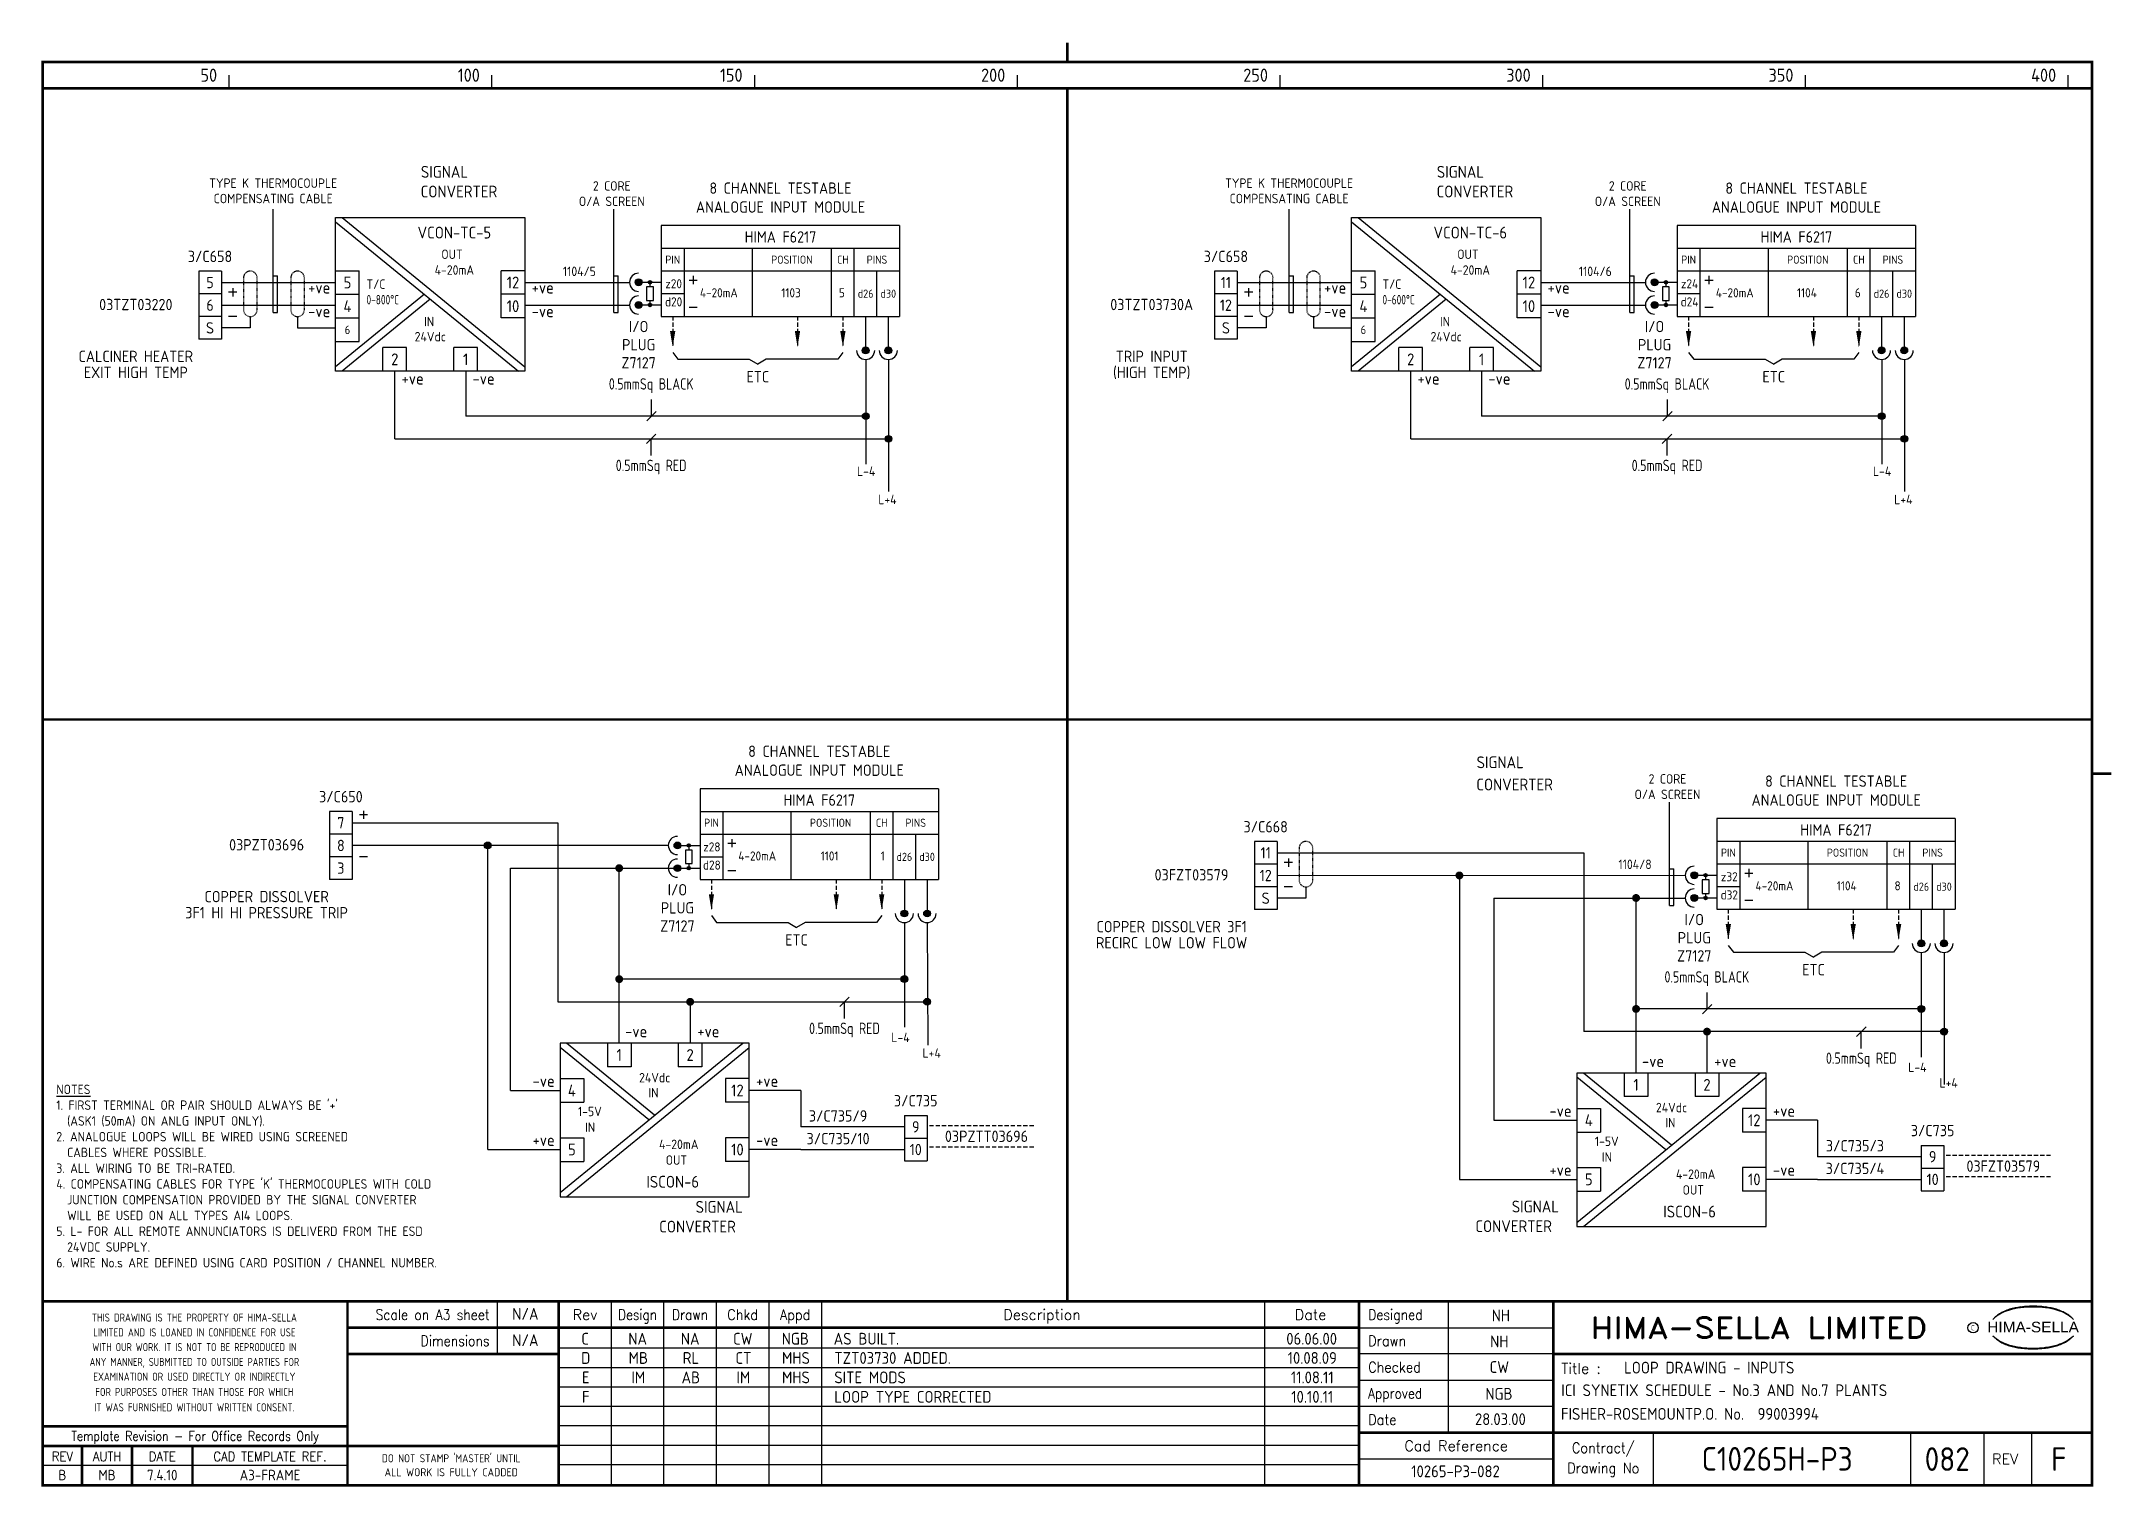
# Model space of a CAD drawing. Extents: x 14 to 408, y 0 to 275.
import ezdxf
from ezdxf.enums import TextEntityAlignment as Align

# ---------------------------------------------------------------- set-up
doc = ezdxf.new("R2010")
doc.units = 0
doc.header["$LTSCALE"] = 0.25
doc.header["$MEASUREMENT"] = 0
doc.linetypes.add('HIDDEN', pattern=[0.375, 0.25, -0.125])
doc.linetypes.add('HIDDEN2', pattern=[4.7625, 3.175, -1.5875])
doc.layers.get('0').update_dxf_attribs({"color": 41, "linetype": 'CONTINUOUS'})
for name, color, linetype in [('00-DRG_FRAME', 12, 'CONTINUOUS'), ('01-DRAW', 7, 'CONTINUOUS'), ('051-TEXT', 2, 'CONTINUOUS'), ('DIM', 3, 'CONTINUOUS')]:
    doc.layers.add(name, color=color, linetype=linetype)
doc.styles.add('ARIAL', font='arial.ttf', dxfattribs={"height": 2.5})
doc.styles.add('ISO', font='iso.shx')
doc.styles.add('ROMAND', font='ROMAND')

msp = doc.modelspace()

# ---------------------------------------------------------------- texts
at = {"layer": '00-DRG_FRAME', "style": 'ISO'}
for s, p in [('50', (47.69, 267.75)), ('100', (97.69, 267.75)), ('150', (147.69, 267.75)), ('200', (197.69, 267.75)), ('250', (247.69, 267.75)), ('300', (297.69, 267.75)), ('350', (347.69, 267.75)), ('400', (397.69, 267.75))]:
    msp.add_text(s, height=2.5, dxfattribs=at).set_placement(p, align=Align.RIGHT)
at = {"layer": '00-DRG_FRAME', "color": 3, "style": 'ISO'}
for s, width, p in [('THIS DRAWING IS THE PROPERTY OF HIMA-SELLA', 0.9, (43.36, 32.44)), ("DO NOT STAMP 'MASTER' UNTIL", 0.95, (92.25, 5.79))]:
    msp.add_text(s, height=1.53, dxfattribs=dict(at, width=width)).set_placement(p, align=Align.MIDDLE)
at = {"layer": '00-DRG_FRAME', "color": 4, "style": 'ROMAND', "width": 0.87}
for s, p in [('Scale on A3 sheet', (99.54, 32)), ('Dimensions', (99.54, 27.01))]:
    msp.add_text(s, height=2, dxfattribs=at).set_placement(p, align=Align.RIGHT)
at = {"layer": '00-DRG_FRAME', "color": 4, "style": 'ROMAND'}
for s, p in [('Rev', (117.7, 32)), ('Description', (204.69, 32)), ('Date', (255.79, 32))]:
    msp.add_text(s, height=2, dxfattribs=at).set_placement(p, align=Align.CENTER)
for s, width, p in [('Design', 0.85, (127.7, 32)), ('Drawn', 0.85, (137.7, 32)), ('Chkd', 0.9, (147.7, 32)), ('Appd', 0.9, (157.7, 32))]:
    msp.add_text(s, height=2, dxfattribs=dict(at, width=width)).set_placement(p, align=Align.CENTER)
for s, width, p in [('Designed', 0.87, (266.75, 32)), ('Drawn', 0.9, (266.75, 27)), ('Checked', 0.9, (266.75, 22)), ('Approved', 0.85, (266.75, 17)), ('Date', 0.9, (266.75, 12))]:
    msp.add_text(s, height=2, dxfattribs=dict(at, width=width)).set_placement(p)
at = {"layer": '00-DRG_FRAME', "style": 'ROMAND', "width": 1.15}
msp.add_text('HIMA-SELLA LIMITED', height=4, dxfattribs=at).set_placement((341.1, 30.5), align=Align.MIDDLE)
at = {"layer": '00-DRG_FRAME', "style": 'ARIAL', "width": 1.05}
msp.add_text('HIMA-SELLA', height=2, dxfattribs=at).set_placement((393.3, 29.63), align=Align.CENTER)
at = {"layer": '00-DRG_FRAME', "color": 3, "style": 'ISO'}
for s, width, p in [('LIMITED AND IS LOANED IN CONFIDENCE FOR USE', 0.9, (43.36, 29.62)), ('ANY MANNER, SUBMITTED TO OUTSIDE PARTIES FOR', 0.87, (43.36, 23.99)), ('WITH OUR WORK. IT IS NOT TO BE REPRODUCED IN', 0.87, (43.36, 26.81)), ('EXAMINATION OR USED DIRECTLY OR INDIRECTLY', 0.9, (43.36, 21.18)), ('IT WAS FURNISHED WITHOUT WRITTEN CONSENT.', 0.9, (43.36, 15.35)), ('FOR PURPOSES OTHER THAN THOSE FOR WHICH', 0.9, (43.36, 18.27))]:
    msp.add_text(s, height=1.53, dxfattribs=dict(at, width=width)).set_placement(p, align=Align.MIDDLE_CENTER)
at = {"layer": '00-DRG_FRAME', "color": 3, "style": 'ISO', "width": 0.9}
msp.add_text('C', height=1, dxfattribs=at).set_placement((381.84, 30), align=Align.CENTER)
at = {"layer": '00-DRG_FRAME', "color": 4, "style": 'ROMAND'}
msp.add_text('Title :', height=2, dxfattribs=at).set_placement((303.5, 21.75))
for s, height, width, p in [('Template Revision - For Office Records Only', 1.8, 0.85, (43.5, 9.62)), ('Contract/', 2, 0.9, (311.5, 7.5)), ('REV', 1.8, 0.9, (18.25, 6)), ('AUTH', 1.8, 0.9, (26.75, 6)), ('DATE', 1.8, 0.9, (37.25, 6)), ('CAD TEMPLATE REF.', 1.8, 0.9, (57.75, 6)), ('Drawing No', 2, 0.9, (311.5, 3.5))]:
    msp.add_text(s, height=height, dxfattribs=dict(at, width=width)).set_placement(p, align=Align.MIDDLE)
for s, p in [('Cad Reference', (283.5, 8)), ('REV', (388, 5.5))]:
    msp.add_text(s, height=2, dxfattribs=at).set_placement(p, align=Align.MIDDLE)
at = {"layer": '00-DRG_FRAME', "color": 41, "style": 'ISO'}
for s, p in [('B', (18.25, 1.45)), ('MB', (26.75, 1.45)), ('7.4.10', (37.25, 1.45)), ('A3-FRAME', (57.75, 1.45))]:
    msp.add_text(s, height=2, dxfattribs=at).set_placement(p, align=Align.CENTER)
at = {"layer": '00-DRG_FRAME', "color": 3, "style": 'ISO'}
msp.add_text('ALL WORK IS FULLY CADDED', height=1.53, dxfattribs=at).set_placement((92.25, 2.98), align=Align.MIDDLE_CENTER)
at = {"layer": '01-DRAW', "style": 'ISO'}
for s, height, p in [('TYPE K THERMOCOUPLE', 1.8, (58.36, 247.54)), ('2 CORE', 1.8, (122.8, 247.01)), ('8 CHANNEL TESTABLE', 2.16, (154.91, 246.41)), ('TYPE K THERMOCOUPLE', 1.8, (251.71, 247.54)), ('2 CORE', 1.8, (316.15, 247.01)), ('8 CHANNEL TESTABLE', 2.16, (348.26, 246.41)), ('COMPENSATING CABLE', 1.8, (58.36, 244.61)), ('O/A SCREEN', 1.8, (122.8, 244.08)), ('ANALOGUE INPUT MODULE', 2.16, (154.91, 242.81)), ('COMPENSATING CABLE', 1.8, (251.71, 244.61)), ('O/A SCREEN', 1.8, (316.15, 244.08)), ('ANALOGUE INPUT MODULE', 2.16, (348.26, 242.81)), ('VCON-TC-5', 2.25, (92.84, 237.9)), ('HIMA F6217', 2.16, (154.91, 237.12)), ('VCON-TC-6', 2.25, (286.19, 237.9)), ('HIMA F6217', 2.16, (348.26, 237.12)), ('3/C658', 2.16, (46.34, 233.41)), ('4-20mA', 1.8, (92.84, 231)), ('OUT', 1.8, (92.39, 234)), ('PIN', 1.555, (134.39, 233.1)), ('POSITION', 1.555, (157.07, 233.1)), ('CH', 1.555, (166.79, 233.1)), ('PINS', 1.555, (173.27, 233.1)), ('3/C658', 2.16, (239.68, 233.41)), ('4-20mA', 1.8, (286.19, 231)), ('OUT', 1.8, (285.74, 234)), ('PIN', 1.555, (327.74, 233.1)), ('POSITION', 1.555, (350.42, 233.1)), ('CH', 1.555, (360.14, 233.1)), ('PINS', 1.555, (366.62, 233.1)), ('5', 2.16, (46.34, 228.44)), ('1104/5', 1.8, (116.63, 230.75)), ('z20', 1.728, (134.57, 228.42)), ('11', 2.16, (239.68, 228.44)), ('1104/6', 1.8, (309.98, 230.75)), ('z24', 1.728, (327.92, 228.42)), ('03TZT03220', 2.16, (32.21, 224.25)), ('6', 2.16, (46.34, 224.12)), ('d20', 1.728, (134.57, 224.97)), ('4-20mA', 1.728, (143.17, 226.7)), ('1103', 1.728, (156.92, 226.7)), ('5', 1.73, (166.59, 226.7)), ('d26', 1.555, (171.11, 226.62)), ('d30', 1.555, (175.43, 226.62)), ('03TZT03730A', 2.16, (225.56, 224.25)), ('12', 2.16, (239.68, 224.12)), ('d24', 1.728, (327.92, 224.97)), ('4-20mA', 1.728, (336.52, 226.7)), ('1104', 1.728, (350.26, 226.7)), ('6', 1.73, (359.94, 226.7)), ('d26', 1.555, (364.46, 226.62)), ('d30', 1.555, (368.78, 226.62)), ('S', 2.16, (46.34, 219.8)), ('I/O', 2.16, (127.91, 220.06)), ('S', 2.16, (239.68, 219.8)), ('I/O', 2.16, (321.26, 220.06)), ('PLUG', 2.16, (127.91, 216.6)), ('PLUG', 2.16, (321.26, 216.6)), ('CALCINER HEATER', 2.16, (32.21, 214.38)), ('EXIT HIGH TEMP', 2.16, (32.21, 211.33)), ('Z7127', 2.16, (127.91, 213.15)), ('(HIGH TEMP)', 2.16, (225.56, 211.33)), ('TRIP INPUT', 2.16, (225.56, 214.38)), ('Z7127', 2.16, (321.26, 213.15)), ('ETC', 2.16, (150.59, 210.5)), ('ETC', 2.16, (343.94, 210.5)), ('8 CHANNEL TESTABLE', 2.16, (162.29, 139.18)), ('ANALOGUE INPUT MODULE', 2.16, (162.29, 135.58)), ('2 CORE', 1.8, (323.72, 134.1)), ('8 CHANNEL TESTABLE', 2.16, (355.82, 133.5)), ('3/C650', 2.16, (71.24, 130.54)), ('HIMA F6217', 2.16, (162.29, 129.89)), ('O/A SCREEN', 1.8, (323.72, 131.16)), ('ANALOGUE INPUT MODULE', 2.16, (355.82, 129.9)), ('7', 2.16, (71.24, 125.57)), ('PIN', 1.555, (141.77, 125.87)), ('POSITION', 1.555, (164.45, 125.87)), ('CH', 1.555, (174.17, 125.87)), ('PINS', 1.555, (180.65, 125.87)), ('3/C668', 2.16, (247.25, 124.81)), ('HIMA F6217', 2.16, (355.82, 124.21)), ('03PZT03696', 2.16, (57.11, 121.38)), ('8', 2.16, (71.24, 121.25)), ('z28', 1.728, (141.85, 121.19)), ('3', 2.16, (71.24, 116.93)), ('d28', 1.728, (141.85, 117.73)), ('4-20mA', 1.728, (150.48, 119.46)), ('1101', 1.728, (164.25, 119.46)), ('1', 1.73, (174.36, 119.46)), ('d26', 1.555, (178.49, 119.39)), ('d30', 1.555, (182.81, 119.39)), ('11', 2.16, (247.25, 119.85)), ('1104/8', 1.8, (317.55, 117.84)), ('PIN', 1.555, (335.3, 120.19)), ('POSITION', 1.555, (357.98, 120.19)), ('CH', 1.555, (367.7, 120.19)), ('PINS', 1.555, (374.18, 120.19)), ('I/O', 2.16, (135.29, 112.82)), ('03FZT03579', 2.16, (233.13, 115.66)), ('12', 2.16, (247.25, 115.53)), ('z32', 1.728, (335.48, 115.51)), ('4-20mA', 1.728, (344.08, 113.78)), ('1104', 1.728, (357.83, 113.78)), ('8', 1.73, (367.51, 113.78)), ('d26', 1.555, (372.02, 113.71)), ('d30', 1.555, (376.34, 113.71)), ('3F1 HI HI PRESSURE TRIP', 2.16, (57.11, 108.45)), ('COPPER DISSOLVER', 2.16, (57.11, 111.51)), ('PLUG', 2.16, (135.29, 109.37)), ('S', 2.16, (247.25, 111.21)), ('d32', 1.728, (335.48, 112.05)), ('Z7127', 2.16, (135.29, 105.91)), ('COPPER DISSOLVER 3F1', 2.16, (229.35, 105.79)), ('I/O', 2.16, (328.82, 107.14)), ('ETC', 2.16, (157.97, 103.27)), ('RECIRC LOW LOW FLOW', 2.16, (229.35, 102.73)), ('PLUG', 2.16, (328.82, 103.69)), ('Z7127', 2.16, (328.82, 100.23)), ('ETC', 2.16, (351.5, 97.59)), ('3/C735/9', 2.16, (165.87, 69.75)), ('3/C735', 2.16, (180.65, 72.64)), ('3/C735/10', 2.16, (165.87, 65.43)), ('9', 2.16, (180.65, 67.67)), ('03PZTT03696', 2.16, (194.11, 65.87)), ('3/C735', 2.16, (374.18, 66.96)), ('4-20mA', 1.8, (135.55, 64.52)), ('OUT', 1.8, (135.1, 61.52)), ('10', 2.16, (180.65, 63.35)), ('3/C735/3', 2.16, (359.4, 64.07)), ('9', 2.16, (374.18, 61.99)), ('ISCON-6', 2.25, (134.4, 57.17)), ('4-20mA', 1.8, (329.08, 58.84)), ('3/C735/4', 2.16, (359.4, 59.75)), ('10', 2.16, (374.18, 57.67)), ('03FZT03579', 2.16, (387.64, 60.19)), ('OUT', 1.8, (328.63, 55.84)), ('ISCON-6', 2.25, (327.93, 51.49))]:
    msp.add_text(s, height=height, dxfattribs=at).set_placement(p, align=Align.CENTER)
for s, height, p in [('SIGNAL', 2.25, (86.47, 249.47)), ('SIGNAL', 2.25, (279.82, 249.47)), ('CONVERTER', 2.25, (86.43, 245.72)), ('CONVERTER', 2.25, (279.78, 245.72)), ('T/C', 1.8, (76.12, 228.31)), ('T/C', 1.8, (269.47, 228.31)), ('L-4', 1.8, (169.47, 192.69)), ('L-4', 1.8, (362.82, 192.69)), ('L+4', 1.8, (173.52, 187.31)), ('L+4', 1.8, (366.87, 187.31)), ('SIGNAL', 2.25, (287.39, 137.04)), ('CONVERTER', 2.25, (287.34, 132.81)), ('L-4', 1.8, (176.01, 84.88)), ('L+4', 1.8, (181.95, 81.92)), ('L-4', 1.8, (369.54, 79.2)), ('L+4', 1.8, (375.48, 76.23)), ('1-5V', 1.8, (116.36, 70.78)), ('IN', 1.8, (117.71, 67.78)), ('1-5V', 1.8, (309.89, 65.1)), ('IN', 1.8, (311.24, 62.1)), ('SIGNAL', 2.25, (138.76, 52.38)), ('SIGNAL', 2.25, (294.09, 52.45)), ('CONVERTER', 2.25, (131.83, 48.63)), ('CONVERTER', 2.25, (287.16, 48.7))]:
    msp.add_text(s, height=height, dxfattribs=at).set_placement(p)
for s, p in [('+ve', (69.23, 227.42)), ('+ve', (111.77, 227.42)), ('+ve', (262.58, 227.42)), ('+ve', (305.12, 227.42)), ('-ve', (69.23, 222.92)), ('-ve', (111.77, 222.92)), ('-ve', (262.58, 222.92)), ('-ve', (305.12, 222.92)), ('+ve', (87.01, 210.09)), ('-ve', (100.51, 210.09)), ('+ve', (280.35, 210.09)), ('-ve', (293.85, 210.09)), ('-ve', (129.55, 85.81)), ('+ve', (143.3, 85.81)), ('-ve', (323.08, 80.13)), ('+ve', (336.83, 80.13)), ('-ve', (111.94, 76.36)), ('+ve', (154.48, 76.36)), ('-ve', (305.47, 70.68)), ('+ve', (348.01, 70.68)), ('+ve', (111.94, 65.11)), ('-ve', (154.48, 65.11)), ('+ve', (305.47, 59.43)), ('-ve', (348.01, 59.43))]:
    msp.add_text(s, height=2.25, dxfattribs=at).set_placement(p, align=Align.RIGHT)
for s, height, p in [('5', 2.25, (72.5, 229.52)), ('12', 2.25, (104, 229.52)), ('5', 2.25, (265.85, 229.52)), ('12', 2.25, (297.35, 229.52)), ('4', 2.25, (72.5, 225.02)), ('10', 2.25, (104, 225.02)), ('4', 2.25, (265.85, 225.02)), ('10', 2.25, (297.35, 225.02)), ('6', 1.62, (72.5, 220.52)), ('IN', 1.8, (88.03, 222.09)), ('6', 1.62, (265.85, 220.52)), ('IN', 1.8, (281.37, 222.09)), ('24Vdc', 1.8, (88.25, 219.21)), ('24Vdc', 1.8, (281.6, 219.21)), ('2', 2.25, (81.5, 214.89)), ('1', 2.25, (95, 214.89)), ('2', 2.25, (274.85, 214.89)), ('1', 2.25, (288.35, 214.89)), ('1', 2.25, (124.21, 82.43)), ('2', 2.25, (137.71, 82.43)), ('24Vdc', 1.8, (130.96, 78.12)), ('4', 2.25, (115.21, 75.68)), ('IN', 1.8, (130.74, 75.24)), ('12', 2.25, (146.71, 75.68)), ('1', 2.25, (317.74, 76.75)), ('2', 2.25, (331.24, 76.75)), ('4', 2.25, (308.74, 70)), ('24Vdc', 1.8, (324.49, 72.43)), ('12', 2.25, (340.24, 70)), ('IN', 1.8, (324.27, 69.55)), ('5', 2.25, (115.21, 64.43)), ('10', 2.25, (146.71, 64.43)), ('5', 2.25, (308.74, 58.75)), ('10', 2.25, (340.24, 58.75))]:
    msp.add_text(s, height=height, dxfattribs=at).set_placement(p, align=Align.MIDDLE)
at = {"layer": '01-DRAW', "style": 'ISO', "width": 0.8}
for s, p in [('0-800%%DC', (76.12, 225.35)), ('0-600%%DC', (269.47, 225.35))]:
    msp.add_text(s, height=1.8, dxfattribs=at).set_placement(p)
at = {"layer": '01-DRAW', "style": 'ISO', "width": 0.85}
for s, p in [('0.5mmSq BLACK', (130.3, 209.13)), ('0.5mmSq BLACK', (323.64, 209.13)), ('0.5mmSq RED', (130.29, 193.62)), ('0.5mmSq RED', (323.64, 193.62)), ('0.5mmSq BLACK', (331.21, 96.22)), ('0.5mmSq RED', (167.08, 86.43)), ('0.5mmSq RED', (360.61, 80.75))]:
    msp.add_text(s, height=2.16, dxfattribs=at).set_placement(p, align=Align.CENTER)
at = {"layer": '01-DRAW', "insert": (17.09, 76.78), "char_height": 1.8, "width": 92.25, "attachment_point": 1, "style": 'ISO'}
msp.add_mtext("{\\LNOTES\\P}1. FIRST TERMINAL OR PAIR SHOULD ALWAYS BE '+'\\P  (ASK1 (50mA) ON ANLG INPUT ONLY).\\P2. ANALOGUE LOOPS WILL BE WIRED USING SCREENED\\P  CABLES WHERE POSSIBLE.\\P3. ALL WIRING TO BE TRI-RATED.\\P4. COMPENSATING CABLES FOR TYPE 'K' THERMOCOUPLES WITH COLD\\P  JUNCTION COMPENSATION PROVIDED BY THE SIGNAL CONVERTER\\P  WILL BE USED ON ALL TYPES AI4 LOOPS.\\P5. L- FOR ALL REMOTE ANNUNCIATORS IS DELIVERD FROM THE ESD \\P  24VDC SUPPLY.\\P6. WIRE No.s ARE DEFINED USING CARD POSITION / CHANNEL NUMBER.          ", dxfattribs=at)

# ---------------------------------------------------------------- blocks, each defined once
blk = doc.blocks.new('A3-REVA')
at = {"layer": '051-TEXT', "style": 'ISO'}
for tag, p in [('DESIGNED', (292.01, 31.7)), ('A', (117.73, 27.28)), ('DES', (127.73, 27.28)), ('DRN', (137.73, 27.28)), ('CHKD', (147.73, 27.28)), ('APPD', (157.73, 27.28)), ('DATE', (256, 27.28)), ('DRAWN', (291.72, 26.77)), ('CHECKED', (291.72, 21.89)), ('APPD', (291.65, 16.79)), ('DATE', (291.92, 11.96))]:
    blk.add_attdef(tag, text='', height=2.25, dxfattribs=at).set_placement(p, align=Align.CENTER)
blk.add_attdef('DESCRIPTION', (165.03, 27.28), '', height=2.25, dxfattribs=at)
blk = doc.blocks.new('A3-REVB')
at = {"layer": '051-TEXT', "style": 'ISO'}
for tag, p in [('A', (124.85, -20.36)), ('DES', (134.85, -20.36)), ('DRN', (144.85, -20.36)), ('CHKD', (154.85, -20.36)), ('APPD', (164.85, -20.36)), ('DATE', (263.12, -20.36))]:
    blk.add_attdef(tag, text='', height=2.25, dxfattribs=at).set_placement(p, align=Align.CENTER)
blk.add_attdef('DESCRIPTION', (172.15, -20.36), '', height=2.25, dxfattribs=at)
blk = doc.blocks.new('A3-TITLE')
at = {"layer": '051-TEXT', "style": 'ISO'}
blk.add_attdef('TITLE_1', (315.46, 21.78), '', height=2.25, dxfattribs=at)
for tag, p in [('DRGNO', (376.96, 3.24)), ('REV.', (398.2, 3.24))]:
    blk.add_attdef(tag, text='', height=4.5, dxfattribs=at).set_placement(p, align=Align.CENTER)
blk = doc.blocks.new('DOT')
for radius in [0.75, 0.65, 0.55, 0.45, 0.35, 0.25, 0.15, 0.05]:
    blk.add_circle((0, 0), radius)
blk = doc.blocks.new('A3-CONTRACT')
at = {"layer": '051-TEXT', "color": 41, "style": 'ISO'}
for tag, height, p in [('SCALE', 2.25, (106.71, 31.82)), ('DIMS', 2.25, (106.71, 26.8)), ('CAD-REF', 2.25, (283.73, 1.84)), ('CONTRACT', 4.5, (344.94, 3.1))]:
    blk.add_attdef(tag, text='', height=height, dxfattribs=at).set_placement(p, align=Align.CENTER)
for tag, p in [('TITLE_2', (303.86, 17.28)), ('TITLE_3', (303.79, 12.78))]:
    blk.add_attdef(tag, p, '', height=2.25, dxfattribs=at)

# ---------------------------------------------------------------- linework, layer by layer
at = {"layer": '00-DRG_FRAME'}
for p, q in [((50, 266.5), (50, 269)), ((100, 266.5), (100, 269)), ((150, 266.5), (150, 269)), ((200, 266.5), (200, 269)), ((250, 266.5), (250, 269)), ((300, 266.5), (300, 269)), ((350, 266.5), (350, 269)), ((400, 266.5), (400, 269)), ((101.01, 35.5), (101.01, 25.5)), ((122.7, 35.5), (122.7, 0.5)), ((132.7, 0.5), (132.7, 35.5)), ((142.7, 0.5), (142.7, 35.5)), ((152.7, 35.5), (152.7, 0.5)), ((162.7, 35.5), (162.7, 0.5)), ((247, 35.5), (247, 0.5)), ((282, 35.5), (282, 10.5)), ((265, 30.5), (302, 30.5)), ((265, 26.59), (112.7, 26.59)), ((302, 25.5), (265, 25.5)), ((265, 22.89), (112.7, 22.89)), ((265, 20.5), (302, 20.5)), ((265, 19.19), (112.7, 19.19)), ((265, 15.49), (112.7, 15.49)), ((302, 15.5), (265, 15.5)), ((265, 11.79), (112.7, 11.79)), ((265, 8.09), (112.7, 8.09)), ((321, 10.5), (321, 0.5)), ((370, 10.5), (370, 0.5)), ((384, 0.5), (384, 10.5)), ((393, 10.5), (393, 0.5)), ((72.5, 4.25), (14.5, 4.25)), ((265, 4.39), (112.7, 4.39)), ((302, 5.5), (265, 5.5))]:
    msp.add_line(p, q, dxfattribs=at)
at = {"layer": '00-DRG_FRAME', "const_width": 0.5}
for points in [[(209.5, 271.5), (209.5, 275.18)], [(209.5, 271.5), (209.5, 275.18)], [(14.5, 266.5), (404.5, 266.5)], [(209.5, 35.5), (209.5, 266.5)], [(14.5, 146.31), (404.5, 146.31)], [(404.5, 136), (408.18, 136)], [(404.5, 35.5), (14.5, 35.5)], [(72.5, 0.5), (72.5, 35.5)], [(112.7, 0.5), (112.7, 35.5)], [(265, 35.5), (265, 0.5)], [(302, 0.5), (302, 35.5)], [(265, 30.5), (72.5, 30.5)], [(112.7, 25.5), (72.5, 25.5)], [(404.5, 25.5), (302, 25.5)], [(14.5, 11.75), (72.5, 11.75)], [(14.5, 8), (72.5, 8)], [(22, 0.5), (22, 8)], [(31.5, 0.5), (31.5, 8)], [(43, 0.5), (43, 8)], [(112.7, 8), (72.5, 8)], [(265, 10.5), (404.5, 10.5)]]:
    msp.add_lwpolyline(points, dxfattribs=at)
msp.add_lwpolyline([(14.5, 0.5), (404.5, 0.5), (404.5, 271.5), (14.5, 271.5)], close=True, dxfattribs=at)
at = {"layer": '00-DRG_FRAME', "color": 3}
msp.add_circle((381.88, 30.5), 1, dxfattribs=at)
for centre, radius, start, end in [((390.6, 26.83), 7.24, 106.0532, 133.5024), ((390.88, 27.01), 7.3, 130.419, 136.057), ((390.11, 28.1), 5.98, 122.244, 131.6154), ((389.75, 28.78), 5.21, 111.8206, 122.8668), ((391.78, 24.7), 9.76, 107.5931, 113.9452), ((393.1, 18.5), 15.94, 89.2698, 106.3911), ((392.1, 23.52), 10.99, 96.0146, 107.3203), ((393.29, 16.31), 18.28, 92.8917, 97.3734), ((393.24, 18.86), 15.73, 89.7805, 93.1738), ((393.36, 18.86), 15.73, 86.8262, 90.2195), ((393.51, 18.5), 15.94, 73.6089, 90.7302), ((393.31, 16.31), 18.28, 82.6266, 87.1083), ((394.51, 23.52), 10.99, 72.6797, 83.9854), ((394.83, 24.7), 9.76, 66.0548, 72.4069), ((396, 26.83), 7.24, 46.4976, 73.9468), ((396.85, 28.78), 5.21, 57.1332, 68.1794), ((396.49, 28.1), 5.98, 48.3846, 57.756), ((395.73, 27.01), 7.3, 43.943, 49.581), ((390.88, 34.04), 7.3, 223.943, 229.581), ((390.6, 34.23), 7.24, 226.4976, 253.9468), ((390.11, 32.96), 5.98, 228.3846, 237.756), ((389.75, 32.28), 5.21, 237.1332, 248.1794), ((396, 34.23), 7.24, 286.0532, 313.5024), ((396.85, 32.28), 5.21, 291.8206, 302.8668), ((396.49, 32.96), 5.98, 302.244, 311.6154), ((395.73, 34.04), 7.3, 310.419, 316.057), ((391.78, 36.36), 9.76, 246.0548, 252.4069), ((393.1, 42.56), 15.94, 253.6089, 270.7302), ((392.1, 37.54), 10.99, 252.6797, 263.9854), ((393.29, 44.75), 18.28, 262.6266, 267.1083), ((393.24, 42.19), 15.73, 266.8262, 270.2195), ((393.51, 42.56), 15.94, 269.2698, 286.3911), ((393.36, 42.19), 15.73, 269.7805, 273.1738), ((393.31, 44.75), 18.28, 272.8917, 277.3734), ((394.51, 37.54), 10.99, 276.0146, 287.3203), ((394.83, 36.36), 9.76, 287.5931, 293.9452)]:
    msp.add_arc(centre, radius, start, end, dxfattribs=at)
at = {"layer": '01-DRAW'}
for p, q in [((70.25, 241.08), (105.04, 212.64)), ((71.47, 241.89), (106.25, 213.46)), ((263.6, 241.08), (298.38, 212.64)), ((264.82, 241.89), (299.6, 213.46)), ((177.59, 240.36), (132.23, 240.36)), ((132.23, 240.36), (132.23, 223.08)), ((177.59, 240.36), (177.59, 223.08)), ((325.58, 240.36), (325.58, 223.08)), ((370.94, 240.36), (325.58, 240.36)), ((370.94, 240.36), (370.94, 223.08)), ((132.23, 236.04), (177.59, 236.04)), ((136.55, 236.04), (136.55, 223.08)), ((149.51, 236.04), (149.51, 223.08)), ((164.63, 223.08), (164.63, 236.04)), ((168.95, 223.08), (168.95, 236.04)), ((325.58, 236.04), (370.94, 236.04)), ((329.9, 236.04), (329.9, 223.08)), ((342.86, 236.04), (342.86, 223.08)), ((357.98, 223.08), (357.98, 236.04)), ((362.3, 223.08), (362.3, 236.04)), ((44.18, 231.68), (44.18, 218.72)), ((48.5, 231.68), (44.18, 231.68)), ((48.5, 231.68), (48.5, 218.72)), ((48.5, 229.52), (70.25, 229.52)), ((70.25, 231.77), (74.75, 231.77)), ((106.25, 231.77), (101.75, 231.77)), ((106.25, 229.52), (126.21, 229.52)), ((127.91, 229.56), (132.23, 229.56)), ((130.07, 229.56), (130.07, 228.7)), ((132.23, 231.72), (177.59, 231.72)), ((137.5, 229.99), (139.05, 229.99)), ((138.28, 230.77), (138.28, 229.22)), ((173.27, 223.08), (173.27, 231.72)), ((237.52, 231.68), (237.52, 218.72)), ((241.84, 231.68), (237.52, 231.68)), ((241.84, 231.68), (241.84, 218.72)), ((241.84, 229.52), (263.6, 229.52)), ((263.6, 231.77), (268.1, 231.77)), ((299.6, 231.77), (295.1, 231.77)), ((299.6, 229.52), (319.56, 229.52)), ((321.26, 229.56), (325.58, 229.56)), ((323.42, 229.56), (323.42, 228.7)), ((325.58, 231.72), (370.94, 231.72)), ((330.85, 229.99), (332.4, 229.99)), ((331.62, 230.77), (331.62, 229.22)), ((366.62, 223.08), (366.62, 231.72)), ((48.5, 227.36), (44.18, 227.36)), ((48.5, 225.2), (70.25, 225.2)), ((51.43, 227.66), (49.88, 227.66)), ((50.66, 228.43), (50.66, 226.88)), ((87.15, 227.27), (70.25, 213.46)), ((70.25, 227.27), (74.75, 227.27)), ((70.25, 227.27), (74.75, 227.27)), ((88.25, 226.37), (71.47, 212.64)), ((106.25, 227.27), (101.75, 227.27)), ((106.25, 227.27), (101.75, 227.27)), ((106.25, 225.2), (126.21, 225.2)), ((127.91, 225.24), (132.23, 225.24)), ((130.07, 226.11), (130.07, 225.24)), ((132.23, 227.4), (136.55, 227.4)), ((137.5, 224.81), (139.05, 224.81)), ((241.84, 227.36), (237.52, 227.36)), ((241.84, 225.2), (263.6, 225.2)), ((244.78, 227.66), (243.22, 227.66)), ((244, 228.43), (244, 226.88)), ((280.5, 227.27), (263.6, 213.46)), ((263.6, 227.27), (268.1, 227.27)), ((263.6, 227.27), (268.1, 227.27)), ((281.6, 226.37), (264.82, 212.64)), ((299.6, 227.27), (295.1, 227.27)), ((299.6, 227.27), (295.1, 227.27)), ((299.6, 225.2), (319.56, 225.2)), ((321.26, 225.24), (325.58, 225.24)), ((323.42, 226.11), (323.42, 225.24)), ((325.58, 227.4), (329.9, 227.4)), ((330.85, 224.81), (332.4, 224.81)), ((48.5, 223.04), (44.18, 223.04)), ((54, 220.88), (48.5, 220.88)), ((51.43, 223.04), (49.88, 223.04)), ((54, 223.04), (54, 220.88)), ((63, 223.04), (63, 220.88)), ((63, 220.88), (70.25, 220.88)), ((70.25, 222.77), (74.75, 222.77)), ((70.25, 222.77), (74.75, 222.77)), ((106.25, 222.77), (101.75, 222.77)), ((132.23, 223.08), (177.59, 223.08)), ((171.11, 223.08), (171.11, 216.6)), ((175.43, 223.08), (175.43, 216.6)), ((241.84, 223.04), (237.52, 223.04)), ((247.35, 220.88), (241.84, 220.88)), ((244.78, 223.04), (243.22, 223.04)), ((247.35, 223.04), (247.35, 220.88)), ((256.35, 223.04), (256.35, 220.88)), ((256.35, 220.88), (263.6, 220.88)), ((263.6, 222.77), (268.1, 222.77)), ((263.6, 222.77), (268.1, 222.77)), ((299.6, 222.77), (295.1, 222.77)), ((325.58, 223.08), (370.94, 223.08)), ((364.46, 223.08), (364.46, 216.6)), ((368.78, 223.08), (368.78, 216.6)), ((48.5, 218.72), (44.18, 218.72)), ((70.25, 218.27), (74.75, 218.27)), ((79.25, 212.64), (79.25, 217.14)), ((83.75, 212.64), (83.75, 217.14)), ((92.75, 212.64), (92.75, 217.14)), ((97.25, 212.64), (97.25, 217.14)), ((241.84, 218.72), (237.52, 218.72)), ((263.6, 218.27), (268.1, 218.27)), ((272.6, 212.64), (272.6, 217.14)), ((277.1, 212.64), (277.1, 217.14)), ((286.1, 212.64), (286.1, 217.14)), ((290.6, 212.64), (290.6, 217.14)), ((134.39, 216.22), (135.36, 214.93)), ((135.36, 214.93), (148.97, 214.93)), ((148.97, 214.93), (150.59, 213.96)), ((152.21, 214.93), (150.59, 213.96)), ((165.82, 214.93), (152.21, 214.93)), ((166.79, 216.22), (165.82, 214.93)), ((171.14, 214.83), (171.14, 194.91)), ((175.46, 214.83), (175.46, 189.73)), ((327.74, 216.22), (328.71, 214.93)), ((328.71, 214.93), (342.32, 214.93)), ((342.32, 214.93), (343.94, 213.96)), ((345.56, 214.93), (343.94, 213.96)), ((359.16, 214.93), (345.56, 214.93)), ((360.14, 216.22), (359.16, 214.93)), ((364.49, 214.83), (364.49, 194.91)), ((368.81, 214.83), (368.81, 189.73)), ((81.5, 199.75), (81.5, 212.64)), ((95, 212.64), (95, 204.07)), ((274.85, 199.75), (274.85, 212.64)), ((288.35, 212.64), (288.35, 204.07)), ((171.14, 204.07), (95, 204.07)), ((364.49, 204.07), (288.35, 204.07)), ((81.5, 199.75), (175.46, 199.75)), ((274.85, 199.75), (368.81, 199.75)), ((184.97, 133.13), (139.61, 133.13)), ((139.61, 133.13), (139.61, 115.85)), ((184.97, 133.13), (184.97, 115.85)), ((73.4, 128.81), (69.08, 128.81)), ((69.08, 128.81), (69.08, 115.85)), ((73.4, 128.81), (73.4, 115.85)), ((73.4, 126.65), (112.55, 126.65)), ((76.34, 128.16), (74.78, 128.16)), ((75.56, 128.94), (75.56, 127.38)), ((112.55, 126.65), (112.55, 92.56)), ((139.61, 128.81), (184.97, 128.81)), ((143.93, 128.81), (143.93, 115.85)), ((156.89, 128.81), (156.89, 115.85)), ((172.01, 115.85), (172.01, 128.81)), ((176.33, 115.85), (176.33, 128.81)), ((378.5, 127.45), (333.14, 127.45)), ((333.14, 127.45), (333.14, 110.17)), ((378.5, 127.45), (378.5, 110.17)), ((73.4, 124.49), (69.08, 124.49)), ((133.56, 122.33), (73.4, 122.33)), ((99.19, 64.43), (99.19, 122.33)), ((133.56, 122.33), (119.89, 122.33)), ((135.29, 122.33), (139.61, 122.33)), ((137.45, 122.33), (137.45, 121.46)), ((139.61, 124.49), (184.97, 124.49)), ((144.88, 122.76), (146.44, 122.76)), ((145.66, 123.54), (145.66, 121.98)), ((180.65, 115.85), (180.65, 124.49)), ((249.41, 123.09), (245.09, 123.09)), ((245.09, 123.09), (245.09, 110.13)), ((249.41, 123.09), (249.41, 110.13)), ((333.14, 123.13), (378.5, 123.13)), ((337.46, 123.13), (337.46, 110.17)), ((350.42, 123.13), (350.42, 110.17)), ((365.54, 110.17), (365.54, 123.13)), ((369.86, 110.17), (369.86, 123.13)), ((73.4, 120.17), (69.08, 120.17)), ((73.4, 120.17), (69.08, 120.17)), ((76.34, 120.17), (74.78, 120.17)), ((137.45, 118.87), (137.45, 118.01)), ((139.61, 120.17), (143.93, 120.17)), ((249.41, 118.77), (245.09, 118.77)), ((249.41, 120.93), (307.82, 120.93)), ((252.35, 119.06), (250.79, 119.06)), ((251.57, 119.84), (251.57, 118.28)), ((307.82, 120.93), (307.82, 86.88)), ((333.14, 118.81), (378.5, 118.81)), ((374.18, 110.17), (374.18, 118.81)), ((73.4, 115.85), (69.08, 115.85)), ((103.51, 75.68), (103.51, 118.01)), ((103.51, 118.01), (139.61, 118.01)), ((124.21, 84.68), (124.21, 118.01)), ((139.61, 115.85), (184.97, 115.85)), ((144.88, 117.58), (146.44, 117.58)), ((178.49, 115.85), (178.49, 109.37)), ((182.81, 115.85), (182.81, 109.37)), ((249.41, 114.45), (245.09, 114.45)), ((249.41, 116.61), (327.09, 116.65)), ((252.35, 114.45), (250.79, 114.45)), ((254.91, 114.45), (254.91, 112.29)), ((284.12, 116.62), (284.12, 58.75)), ((328.82, 116.65), (333.14, 116.65)), ((330.98, 116.65), (330.98, 115.78)), ((333.14, 114.49), (337.46, 114.49)), ((338.41, 117.08), (339.97, 117.08)), ((339.19, 117.86), (339.19, 116.3)), ((254.91, 112.29), (249.41, 112.29)), ((290.69, 112.29), (327.12, 112.29)), ((290.69, 112.29), (290.69, 70)), ((317.74, 79), (317.74, 112.33)), ((328.82, 112.33), (333.14, 112.33)), ((330.98, 113.19), (330.98, 112.33)), ((338.41, 111.9), (339.97, 111.9)), ((141.77, 108.99), (142.74, 107.69)), ((142.74, 107.69), (156.35, 107.69)), ((156.35, 107.69), (157.97, 106.72)), ((159.59, 107.69), (157.97, 106.72)), ((173.2, 107.69), (159.59, 107.69)), ((174.17, 108.99), (173.2, 107.69)), ((178.49, 107.64), (178.49, 87.71)), ((182.81, 107.64), (182.94, 84.32)), ((249.41, 110.13), (245.09, 110.13)), ((333.14, 110.17), (378.5, 110.17)), ((372.02, 110.17), (372.02, 103.69)), ((376.34, 110.17), (376.34, 103.69)), ((335.3, 103.31), (336.27, 102.01)), ((367.7, 103.31), (366.73, 102.01)), ((336.27, 102.01), (349.88, 102.01)), ((349.88, 102.01), (351.5, 101.04)), ((353.12, 102.01), (351.5, 101.04)), ((366.73, 102.01), (353.12, 102.01)), ((372.02, 101.96), (372.02, 82.03)), ((376.37, 101.92), (376.37, 76.81)), ((178.49, 96.88), (124.21, 96.88)), ((112.55, 92.56), (182.81, 92.56)), ((137.71, 92.56), (137.71, 84.68)), ((372.02, 91.2), (317.74, 91.2)), ((376.37, 86.88), (307.82, 86.88)), ((331.24, 86.88), (331.24, 79)), ((112.96, 56.24), (147.74, 84.68)), ((129.86, 70.06), (112.96, 83.87)), ((130.96, 70.96), (114.18, 84.68)), ((114.18, 55.43), (148.96, 83.87)), ((121.96, 84.68), (121.96, 80.18)), ((126.46, 84.68), (126.46, 80.18)), ((135.46, 84.68), (135.46, 80.18)), ((139.96, 84.68), (139.96, 80.18)), ((306.49, 50.56), (341.28, 79)), ((324.49, 65.28), (307.71, 79)), ((315.49, 79), (315.49, 74.5)), ((319.99, 79), (319.99, 74.5)), ((328.99, 79), (328.99, 74.5)), ((333.49, 79), (333.49, 74.5)), ((103.51, 75.68), (112.96, 75.68)), ((112.96, 77.93), (117.46, 77.93)), ((148.96, 77.93), (144.46, 77.93)), ((158.77, 75.68), (148.96, 75.68)), ((158.77, 75.68), (158.77, 68.75)), ((323.39, 64.38), (306.49, 78.19)), ((307.71, 49.75), (342.49, 78.19)), ((112.96, 73.43), (117.46, 73.43)), ((148.96, 73.43), (144.46, 73.43)), ((306.49, 72.25), (310.99, 72.25)), ((342.49, 72.25), (337.99, 72.25)), ((178.49, 68.75), (158.77, 68.75)), ((178.49, 70.91), (178.49, 62.27)), ((178.49, 70.91), (182.81, 70.91)), ((178.49, 70.91), (182.81, 70.91)), ((182.81, 70.91), (182.81, 62.27)), ((290.69, 70), (306.49, 70)), ((306.49, 67.75), (310.99, 67.75)), ((342.49, 67.75), (337.99, 67.75)), ((352.3, 70), (342.49, 70)), ((352.3, 70), (352.3, 63.07)), ((99.19, 64.43), (112.96, 64.43)), ((112.96, 66.68), (117.46, 66.68)), ((148.96, 66.68), (144.46, 66.68)), ((158.77, 64.43), (148.96, 64.43)), ((158.77, 64.43), (178.49, 64.43)), ((178.49, 66.59), (182.81, 66.59)), ((372.02, 63.07), (352.3, 63.07)), ((372.02, 65.23), (372.02, 56.59)), ((372.02, 65.23), (376.34, 65.23)), ((372.02, 65.23), (376.34, 65.23)), ((376.34, 65.23), (376.34, 56.59)), ((112.96, 62.18), (117.46, 62.18)), ((148.96, 62.18), (144.46, 62.18)), ((178.49, 62.27), (182.81, 62.27)), ((306.49, 61), (310.99, 61)), ((342.49, 61), (337.99, 61)), ((372.02, 60.91), (376.34, 60.91)), ((284.12, 58.75), (306.49, 58.75)), ((306.49, 56.5), (310.99, 56.5)), ((342.49, 56.5), (337.99, 56.5)), ((352.3, 58.75), (342.49, 58.75)), ((352.3, 58.75), (372.02, 58.75)), ((372.02, 56.59), (376.34, 56.59))]:
    msp.add_line(p, q, dxfattribs=at)
at = {"layer": '01-DRAW', "linetype": 'HIDDEN'}
for p, q in [((52.7, 230.38), (52.7, 224.34)), ((55.29, 224.34), (55.29, 230.38)), ((61.7, 230.38), (61.7, 224.34)), ((64.29, 224.34), (64.29, 230.38)), ((246.05, 230.38), (246.05, 224.34)), ((248.64, 224.34), (248.64, 230.38)), ((255.05, 230.38), (255.05, 224.34)), ((257.64, 224.34), (257.64, 230.38)), ((253.62, 121.79), (253.62, 115.74)), ((256.21, 115.74), (256.21, 121.79))]:
    msp.add_line(p, q, dxfattribs=at)
at = {"layer": '01-DRAW', "linetype": 'HIDDEN2'}
for p, q in [((134.39, 223.08), (134.39, 217.25)), ((158.15, 223.08), (158.15, 217.25)), ((166.79, 223.08), (166.79, 217.25)), ((327.74, 223.08), (327.74, 217.25)), ((351.5, 223.08), (351.5, 217.25)), ((360.14, 223.08), (360.14, 217.25)), ((141.77, 115.85), (141.77, 110.02)), ((165.53, 115.85), (165.53, 110.02)), ((174.17, 115.85), (174.17, 110.02)), ((335.3, 110.17), (335.3, 104.34)), ((359.06, 110.17), (359.06, 104.34)), ((367.7, 110.17), (367.7, 104.34)), ((183.26, 69.02), (203.19, 69.02)), ((183.26, 64.97), (203.19, 64.97)), ((376.79, 63.34), (396.72, 63.34)), ((376.79, 59.29), (396.72, 59.29))]:
    msp.add_line(p, q, dxfattribs=at)
at = {"layer": '01-DRAW'}
for points in [[(70.25, 241.89), (106.25, 241.89), (106.25, 212.64), (70.25, 212.64)], [(263.6, 241.89), (299.6, 241.89), (299.6, 212.64), (263.6, 212.64)], [(129.42, 226.11), (130.72, 226.11), (130.72, 228.7), (129.42, 228.7)], [(322.77, 226.11), (324.06, 226.11), (324.06, 228.7), (322.77, 228.7)], [(136.8, 118.87), (138.1, 118.87), (138.1, 121.46), (136.8, 121.46)], [(330.33, 113.19), (331.63, 113.19), (331.63, 115.78), (330.33, 115.78)], [(112.96, 55.43), (148.96, 55.43), (148.96, 84.68), (112.96, 84.68)], [(306.49, 49.75), (342.49, 49.75), (342.49, 79), (306.49, 79)]]:
    msp.add_lwpolyline(points, close=True, dxfattribs=at)
for points in [[(74.75, 227.27), (74.75, 231.77)], [(101.75, 227.27), (101.75, 231.77)], [(268.1, 227.27), (268.1, 231.77)], [(295.1, 227.27), (295.1, 231.77)], [(74.75, 222.77), (74.75, 227.27)], [(101.75, 222.77), (101.75, 227.27)], [(268.1, 222.77), (268.1, 227.27)], [(295.1, 222.77), (295.1, 227.27)], [(74.75, 218.27), (74.75, 222.77)], [(268.1, 218.27), (268.1, 222.77)], [(83.75, 217.14), (79.25, 217.14)], [(97.25, 217.14), (92.75, 217.14)], [(277.1, 217.14), (272.6, 217.14)], [(290.6, 217.14), (286.1, 217.14)], [(126.46, 80.18), (121.96, 80.18)], [(139.96, 80.18), (135.46, 80.18)], [(117.46, 77.93), (117.46, 73.43)], [(144.46, 77.93), (144.46, 73.43)], [(310.99, 72.25), (310.99, 67.75)], [(319.99, 74.5), (315.49, 74.5)], [(333.49, 74.5), (328.99, 74.5)], [(337.99, 72.25), (337.99, 67.75)], [(117.46, 66.68), (117.46, 62.18)], [(144.46, 66.68), (144.46, 62.18)], [(310.99, 61), (310.99, 56.5)], [(337.99, 61), (337.99, 56.5)]]:
    msp.add_lwpolyline(points, dxfattribs=at)
at = {"layer": '01-DRAW', "const_width": 0.75}
for points in [[(123.84, 118.01, 1), (124.59, 118.01, 1)], [(283.74, 116.62, 1), (284.49, 116.62, 1)], [(317.37, 112.33, 1), (318.12, 112.33, 1)], [(123.84, 96.88, 1), (124.59, 96.88, 1)], [(137.34, 92.56, 1), (138.09, 92.56, 1)], [(317.37, 91.2, 1), (318.12, 91.2, 1)], [(330.87, 86.88, 1), (331.62, 86.88, 1)]]:
    msp.add_lwpolyline(points, format="xyb", close=True, dxfattribs=at)
at = {"layer": '01-DRAW'}
for centre, radius in [((127.91, 229.56), 0.648), ((127.91, 229.56), 0.562), ((127.91, 229.56), 0.475), ((127.91, 229.56), 0.389), ((127.91, 229.56), 0.302), ((127.91, 229.56), 0.216), ((127.91, 229.56), 0.13), ((127.91, 229.56), 0.0432), ((321.26, 229.56), 0.648), ((321.26, 229.56), 0.562), ((321.26, 229.56), 0.475), ((321.26, 229.56), 0.389), ((321.26, 229.56), 0.302), ((321.26, 229.56), 0.216), ((321.26, 229.56), 0.13), ((321.26, 229.56), 0.0432), ((127.91, 225.24), 0.648), ((127.91, 225.24), 0.562), ((127.91, 225.24), 0.475), ((127.91, 225.24), 0.389), ((127.91, 225.24), 0.302), ((127.91, 225.24), 0.216), ((127.91, 225.24), 0.13), ((127.91, 225.24), 0.0432), ((321.26, 225.24), 0.648), ((321.26, 225.24), 0.562), ((321.26, 225.24), 0.475), ((321.26, 225.24), 0.389), ((321.26, 225.24), 0.302), ((321.26, 225.24), 0.216), ((321.26, 225.24), 0.13), ((321.26, 225.24), 0.0432), ((171.11, 216.6), 0.648), ((171.11, 216.6), 0.562), ((171.11, 216.6), 0.475), ((171.11, 216.6), 0.389), ((171.11, 216.6), 0.302), ((171.11, 216.6), 0.216), ((175.43, 216.6), 0.648), ((175.43, 216.6), 0.562), ((175.43, 216.6), 0.475), ((175.43, 216.6), 0.389), ((175.43, 216.6), 0.302), ((175.43, 216.6), 0.216), ((364.46, 216.6), 0.648), ((364.46, 216.6), 0.562), ((364.46, 216.6), 0.475), ((364.46, 216.6), 0.389), ((364.46, 216.6), 0.302), ((364.46, 216.6), 0.216), ((368.78, 216.6), 0.648), ((368.78, 216.6), 0.562), ((368.78, 216.6), 0.475), ((368.78, 216.6), 0.389), ((368.78, 216.6), 0.302), ((368.78, 216.6), 0.216), ((171.11, 216.6), 0.13), ((171.11, 216.6), 0.0432), ((175.43, 216.6), 0.13), ((175.43, 216.6), 0.0432), ((364.46, 216.6), 0.13), ((364.46, 216.6), 0.0432), ((368.78, 216.6), 0.13), ((368.78, 216.6), 0.0432), ((135.29, 122.33), 0.648), ((135.29, 122.33), 0.562), ((135.29, 122.33), 0.475), ((135.29, 122.33), 0.389), ((135.29, 122.33), 0.302), ((135.29, 122.33), 0.216), ((135.29, 122.33), 0.13), ((135.29, 122.33), 0.0432), ((135.29, 118.01), 0.648), ((135.29, 118.01), 0.562), ((135.29, 118.01), 0.475), ((135.29, 118.01), 0.389), ((135.29, 118.01), 0.302), ((135.29, 118.01), 0.216), ((135.29, 118.01), 0.13), ((135.29, 118.01), 0.0432), ((328.82, 116.65), 0.648), ((328.82, 116.65), 0.562), ((328.82, 116.65), 0.475), ((328.82, 116.65), 0.389), ((328.82, 116.65), 0.302), ((328.82, 116.65), 0.216), ((328.82, 116.65), 0.13), ((328.82, 116.65), 0.0432), ((328.82, 112.33), 0.648), ((328.82, 112.33), 0.562), ((328.82, 112.33), 0.475), ((328.82, 112.33), 0.389), ((328.82, 112.33), 0.302), ((328.82, 112.33), 0.216), ((328.82, 112.33), 0.13), ((328.82, 112.33), 0.0432), ((178.49, 109.37), 0.648), ((178.49, 109.37), 0.562), ((178.49, 109.37), 0.475), ((178.49, 109.37), 0.389), ((178.49, 109.37), 0.302), ((178.49, 109.37), 0.216), ((178.49, 109.37), 0.13), ((178.49, 109.37), 0.0432), ((182.81, 109.37), 0.648), ((182.81, 109.37), 0.562), ((182.81, 109.37), 0.475), ((182.81, 109.37), 0.389), ((182.81, 109.37), 0.302), ((182.81, 109.37), 0.216), ((182.81, 109.37), 0.13), ((182.81, 109.37), 0.0432), ((372.02, 103.69), 0.648), ((372.02, 103.69), 0.562), ((372.02, 103.69), 0.475), ((372.02, 103.69), 0.389), ((372.02, 103.69), 0.302), ((372.02, 103.69), 0.216), ((372.02, 103.69), 0.13), ((372.02, 103.69), 0.0432), ((376.34, 103.69), 0.648), ((376.34, 103.69), 0.562), ((376.34, 103.69), 0.475), ((376.34, 103.69), 0.389), ((376.34, 103.69), 0.302), ((376.34, 103.69), 0.216), ((376.34, 103.69), 0.13), ((376.34, 103.69), 0.0432)]:
    msp.add_circle(centre, radius, dxfattribs=at)
at = {"layer": '01-DRAW', "linetype": 'HIDDEN'}
for centre, start, end in [((54, 230.38), 0, 180), ((63, 230.38), 0, 180), ((247.35, 230.38), 0, 180), ((256.35, 230.38), 0, 180), ((54, 224.34), 180, 0), ((63, 224.34), 180, 0), ((247.35, 224.34), 180, 0), ((256.35, 224.34), 180, 0), ((254.91, 121.79), 0, 180), ((254.91, 115.74), 180, 0)]:
    msp.add_arc(centre, 1.3, start, end, dxfattribs=at)
at = {"layer": '01-DRAW'}
for centre, start, end in [((127.91, 229.56), 90, 270), ((321.26, 229.56), 90, 270), ((127.91, 225.24), 90, 270), ((321.26, 225.24), 90, 270), ((171.11, 216.6), 180, 0), ((175.43, 216.6), 180, 0), ((364.46, 216.6), 180, 0), ((368.78, 216.6), 180, 0), ((135.29, 122.33), 90, 270), ((135.29, 118.01), 90, 270), ((328.82, 116.65), 90, 270), ((328.82, 112.33), 90, 270), ((178.49, 109.37), 180, 0), ((182.81, 109.37), 180, 0), ((372.02, 103.69), 180, 0), ((376.34, 103.69), 180, 0)]:
    msp.add_arc(centre, 1.73, start, end, dxfattribs=at)
for points in [[(134.89, 220.27), (133.88, 220.27), (134.39, 217.25)], [(158.65, 220.27), (157.64, 220.27), (158.15, 217.25)], [(167.29, 220.27), (166.28, 220.27), (166.79, 217.25)], [(328.24, 220.27), (327.23, 220.27), (327.74, 217.25)], [(352, 220.27), (350.99, 220.27), (351.5, 217.25)], [(360.64, 220.27), (359.63, 220.27), (360.14, 217.25)], [(142.27, 113.04), (141.27, 113.04), (141.77, 110.02)], [(166.03, 113.04), (165.03, 113.04), (165.53, 110.02)], [(174.67, 113.04), (173.67, 113.04), (174.17, 110.02)], [(335.81, 107.36), (334.8, 107.36), (335.3, 104.34)], [(359.57, 107.36), (358.56, 107.36), (359.06, 104.34)], [(368.21, 107.36), (367.2, 107.36), (367.7, 104.34)]]:
    msp.add_solid(points, dxfattribs=at)
at = {"layer": 'DIM'}
for p, q in [((58.36, 223.81), (58.36, 243.49)), ((123.19, 223.81), (123.19, 243.49)), ((251.71, 223.81), (251.71, 243.49)), ((316.53, 223.81), (316.53, 243.49)), ((58.36, 230.82), (59.17, 230.82)), ((59.17, 223.81), (59.17, 230.82)), ((123.19, 230.82), (124, 230.82)), ((124, 223.81), (124, 230.82)), ((251.71, 230.82), (252.52, 230.82)), ((252.52, 223.81), (252.52, 230.82)), ((316.53, 230.82), (317.35, 230.82)), ((317.35, 223.81), (317.35, 230.82)), ((58.36, 223.81), (59.17, 223.81)), ((123.19, 223.81), (124, 223.81)), ((251.71, 223.81), (252.52, 223.81)), ((316.53, 223.81), (317.35, 223.81)), ((130.36, 204.07), (130.36, 207.25)), ((323.71, 204.07), (323.71, 207.25)), ((129.46, 203.17), (131.26, 204.97)), ((322.81, 203.17), (324.61, 204.97)), ((129.39, 198.85), (131.19, 200.65)), ((130.29, 196.56), (130.29, 199.75)), ((322.74, 198.85), (324.54, 200.65)), ((323.64, 196.56), (323.64, 199.75)), ((324.1, 110.9), (324.1, 130.57)), ((324.1, 117.9), (324.91, 117.9)), ((324.91, 110.9), (324.91, 117.9)), ((324.1, 110.9), (324.91, 110.9)), ((166.18, 91.66), (167.98, 93.46)), ((167.08, 89.37), (167.08, 92.56)), ((330.37, 90.25), (332.17, 92.05)), ((331.27, 91.15), (331.27, 94.34)), ((359.71, 85.98), (361.51, 87.78)), ((360.61, 83.69), (360.61, 86.88))]:
    msp.add_line(p, q, dxfattribs=at)

# ---------------------------------------------------------------- block references
at = {"layer": '00-DRG_FRAME'}
for name, p, values in [('A3-CONTRACT', (-0.35, 0.19), {'TITLE_2': 'ICI SYNETIX SCHEDULE - No.3 AND No.7 PLANTS', 'TITLE_3': 'FISHER-ROSEMOUNTP.O. No.  99003994', 'CAD-REF': '10265-P3-082', 'CONTRACT': 'C10265H-P3', 'SCALE': 'N/A', 'DIMS': 'N/A'}), ('A3-REVB', (-7, 43.98), {'A': 'D', 'DES': 'MB', 'DRN': 'RL', 'CHKD': 'CT', 'APPD': 'MHS', 'DESCRIPTION': 'TZT03730 ADDED.', 'DATE': '10.08.09'}), ('A3-TITLE', (0, 0), {'TITLE_1': 'LOOP DRAWING - INPUTS', 'DRGNO': '082', 'REV.': 'F'}), ('A3-REVB', (-7, 40.28), {'A': 'E', 'DES': 'IM', 'DRN': 'AB', 'CHKD': 'IM', 'APPD': 'MHS', 'DESCRIPTION': 'SITE MODS', 'DATE': '11.08.11'}), ('A3-REVB', (-7, 36.58), {'A': 'F', 'DESCRIPTION': 'LOOP TYPE CORRECTED', 'DATE': '10.10.11'})]:
    msp.add_blockref(name, p, dxfattribs=at).add_auto_attribs(values)
ref = msp.add_blockref('A3-REVA', (0, 0), dxfattribs=at)
ref.add_attrib('A', 'C', dxfattribs={"layer": '051-TEXT', "height": 2.25, "style": 'ISO'}).set_placement((117.73, 27.28), align=Align.CENTER)
ref.add_attrib('DES', 'NA', dxfattribs={"layer": '051-TEXT', "height": 2.25, "style": 'ISO'}).set_placement((127.73, 27.28), align=Align.CENTER)
ref.add_attrib('DRN', 'NA', dxfattribs={"layer": '051-TEXT', "height": 2.25, "style": 'ISO'}).set_placement((137.73, 27.28), align=Align.CENTER)
ref.add_attrib('CHKD', 'CW', dxfattribs={"layer": '051-TEXT', "height": 2.25, "style": 'ISO'}).set_placement((147.73, 27.28), align=Align.CENTER)
ref.add_attrib('APPD', 'NGB', dxfattribs={"layer": '051-TEXT', "height": 2.25, "style": 'ISO'}).set_placement((157.73, 27.28), align=Align.CENTER)
ref.add_attrib('DESCRIPTION', 'AS BUILT.', (165.03, 27.28), dxfattribs={"layer": '051-TEXT', "height": 2.25, "style": 'ISO'})
ref.add_attrib('DATE', '06.06.00', dxfattribs={"layer": '051-TEXT', "height": 2.25, "style": 'ISO'}).set_placement((256, 27.28), align=Align.CENTER)
ref.add_attrib('DESIGNED', 'NH', dxfattribs={"layer": '051-TEXT', "height": 2.25, "style": 'ISO'}).set_placement((292.01, 31.7), align=Align.CENTER)
ref.add_attrib('DRAWN', 'NH', dxfattribs={"layer": '051-TEXT', "height": 2.25, "style": 'ISO'}).set_placement((291.72, 26.77), align=Align.CENTER)
ref.add_attrib('CHECKED', 'CW', dxfattribs={"layer": '051-TEXT', "height": 2.25, "style": 'ISO'}).set_placement((291.72, 21.89), align=Align.CENTER)
ref.add_attrib('APPD', 'NGB', dxfattribs={"layer": '051-TEXT', "height": 2.25, "style": 'ISO'}).set_placement((291.65, 16.79), align=Align.CENTER)
ref.add_attrib('DATE', '28.03.00', dxfattribs={"layer": '051-TEXT', "height": 2.25, "style": 'ISO'}).set_placement((291.92, 11.96), align=Align.CENTER)
at = {"layer": '01-DRAW'}
for p, xscale, yscale, zscale in [((130.07, 229.56), 0.4320000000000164, 0.4320000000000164, 0.4320000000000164), ((323.42, 229.56), 0.4320000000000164, 0.4320000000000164, 0.4320000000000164), ((130.07, 225.24), 0.4320000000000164, 0.4320000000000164, 0.4320000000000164), ((323.42, 225.24), 0.4320000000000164, 0.4320000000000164, 0.4320000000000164), ((171.14, 204.07), 0.8640000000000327, 0.8640000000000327, 0.8640000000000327), ((364.49, 204.07), 0.8640000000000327, 0.8640000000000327, 0.8640000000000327), ((175.46, 199.75), 0.8640000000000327, 0.8640000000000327, 0.8640000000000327), ((368.81, 199.75), 0.8640000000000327, 0.8640000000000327, 0.8640000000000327), ((99.19, 122.33), 0.8640000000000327, 0.8640000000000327, 0.8640000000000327), ((137.45, 122.33), 0.4320000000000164, 0.4320000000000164, 0.4320000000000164), ((137.45, 118.01), 0.4320000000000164, 0.4320000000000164, 0.4320000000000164), ((330.98, 116.65), 0.4320000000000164, 0.4320000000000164, 0.4320000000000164), ((330.98, 112.33), 0.4320000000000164, 0.4320000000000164, 0.4320000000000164), ((178.49, 96.88), 0.8640000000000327, 0.8640000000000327, 0.8640000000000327), ((182.81, 92.56), 0.8640000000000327, 0.8640000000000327, 0.8640000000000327), ((372.02, 91.2), 0.8640000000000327, 0.8640000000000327, 0.8640000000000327), ((376.37, 86.88), 0.8640000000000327, 0.8640000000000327, 0.8640000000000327)]:
    msp.add_blockref('DOT', p, dxfattribs=dict(at, xscale=xscale, yscale=yscale, zscale=zscale))

msp.set_redraw_order([(e.dxf.handle, doc.entitydb.next_handle()) for e in msp.query("TEXT MTEXT ATTDEF DIMENSION ARC_DIMENSION")])  # texts and dimensions are drawn at this point

doc.saveas('drawing.dxf')
